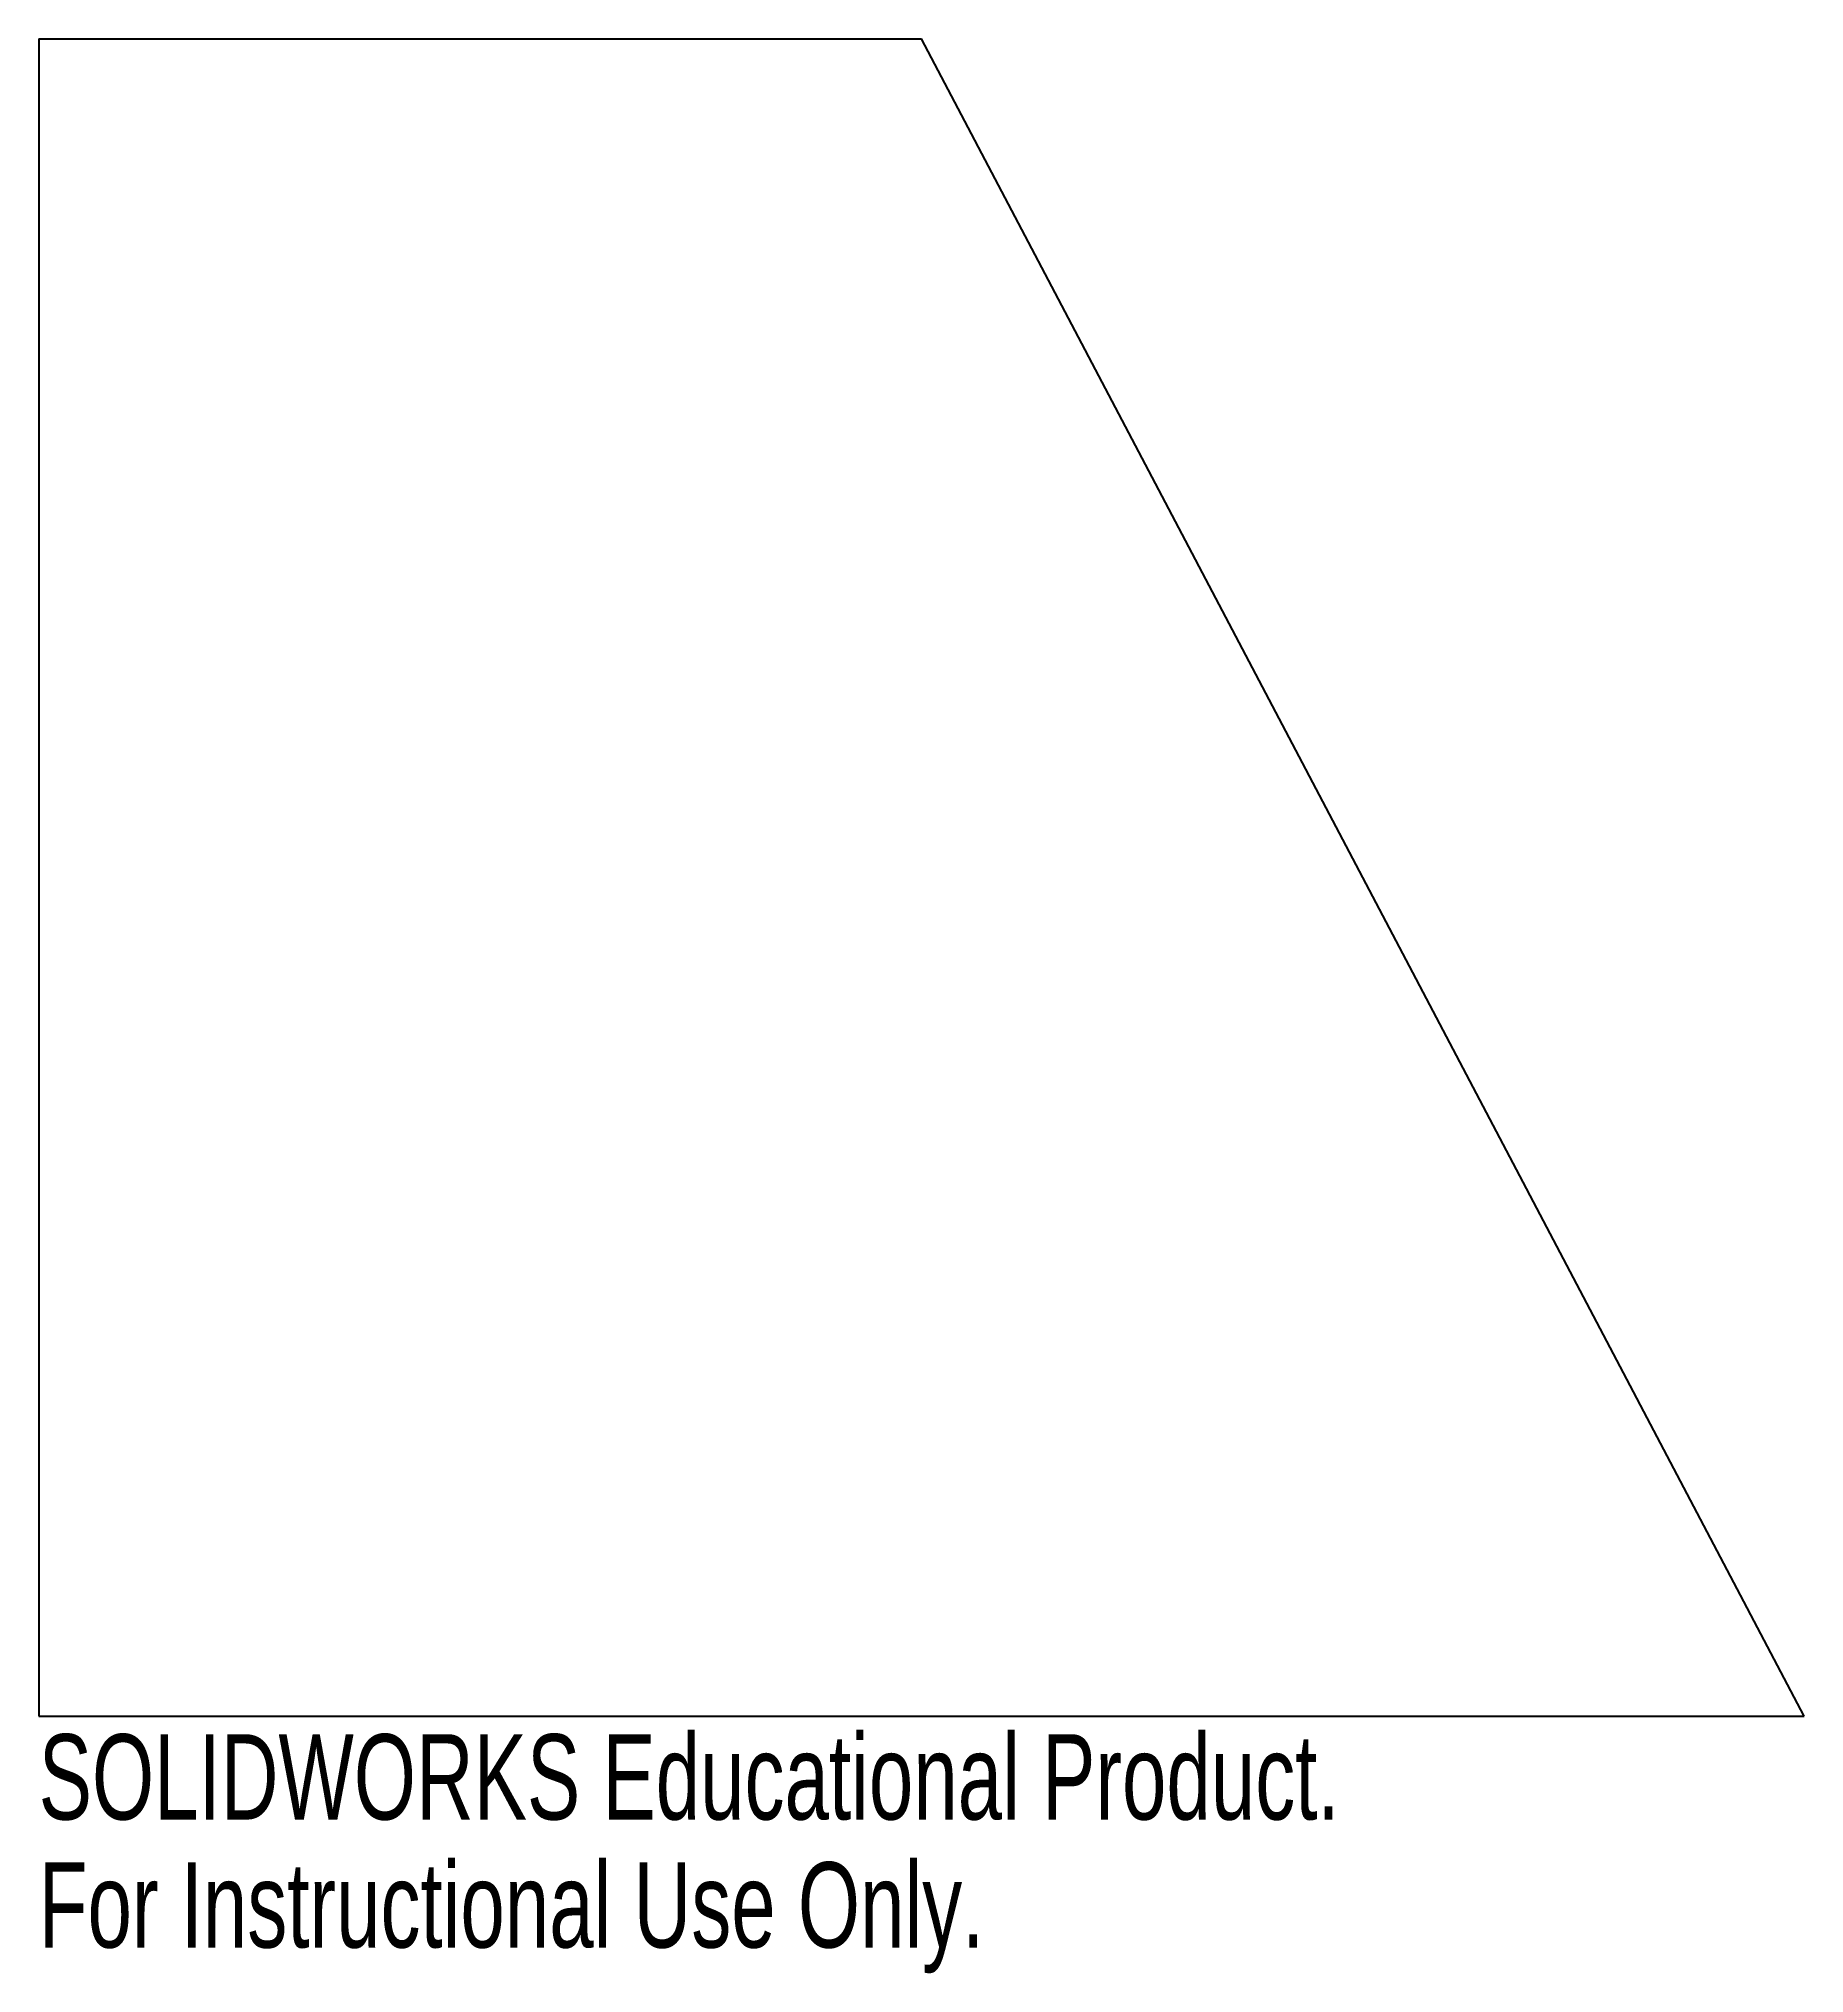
# Model space of a CAD drawing. Header units: millimetres. Extents: x 0 to 100, y -15 to 95.
import ezdxf

# ---------------------------------------------------------------- set-up
doc = ezdxf.new("R2010")
doc.units = ezdxf.units.MM
doc.layers.add('CORTE', color=7, linetype='Continuous')
doc.layers.add('INFORMACION_NO_CORTE', color=8, linetype='Continuous')
doc.styles.add('SLDTEXTSTYLE0', font='TXT', dxfattribs={"width": 0.7})

msp = doc.modelspace()

# ---------------------------------------------------------------- linework, layer by layer
at = {"layer": 'CORTE', "color": 7, "linetype": 'Continuous', "lineweight": 25}
for p, q in [((0, 95), (50, 95)), ((0, 95), (0, 0)), ((100, 0), (50, 95)), ((0, 0), (100, 0))]:
    msp.add_line(p, q, dxfattribs=at)

# ---------------------------------------------------------------- texts
at = {"layer": 'INFORMACION_NO_CORTE', "color": 7, "linetype": 'Continuous', "char_height": 4.8336, "attachment_point": 1, "style": 'SLDTEXTSTYLE0'}
for s, insert in [('SOLIDWORKS Educational Product.', (0, -1.02)), ('For Instructional Use Only.', (0, -8.27))]:
    msp.add_mtext(s, dxfattribs=dict(at, insert=insert))

doc.saveas('drawing.dxf')
